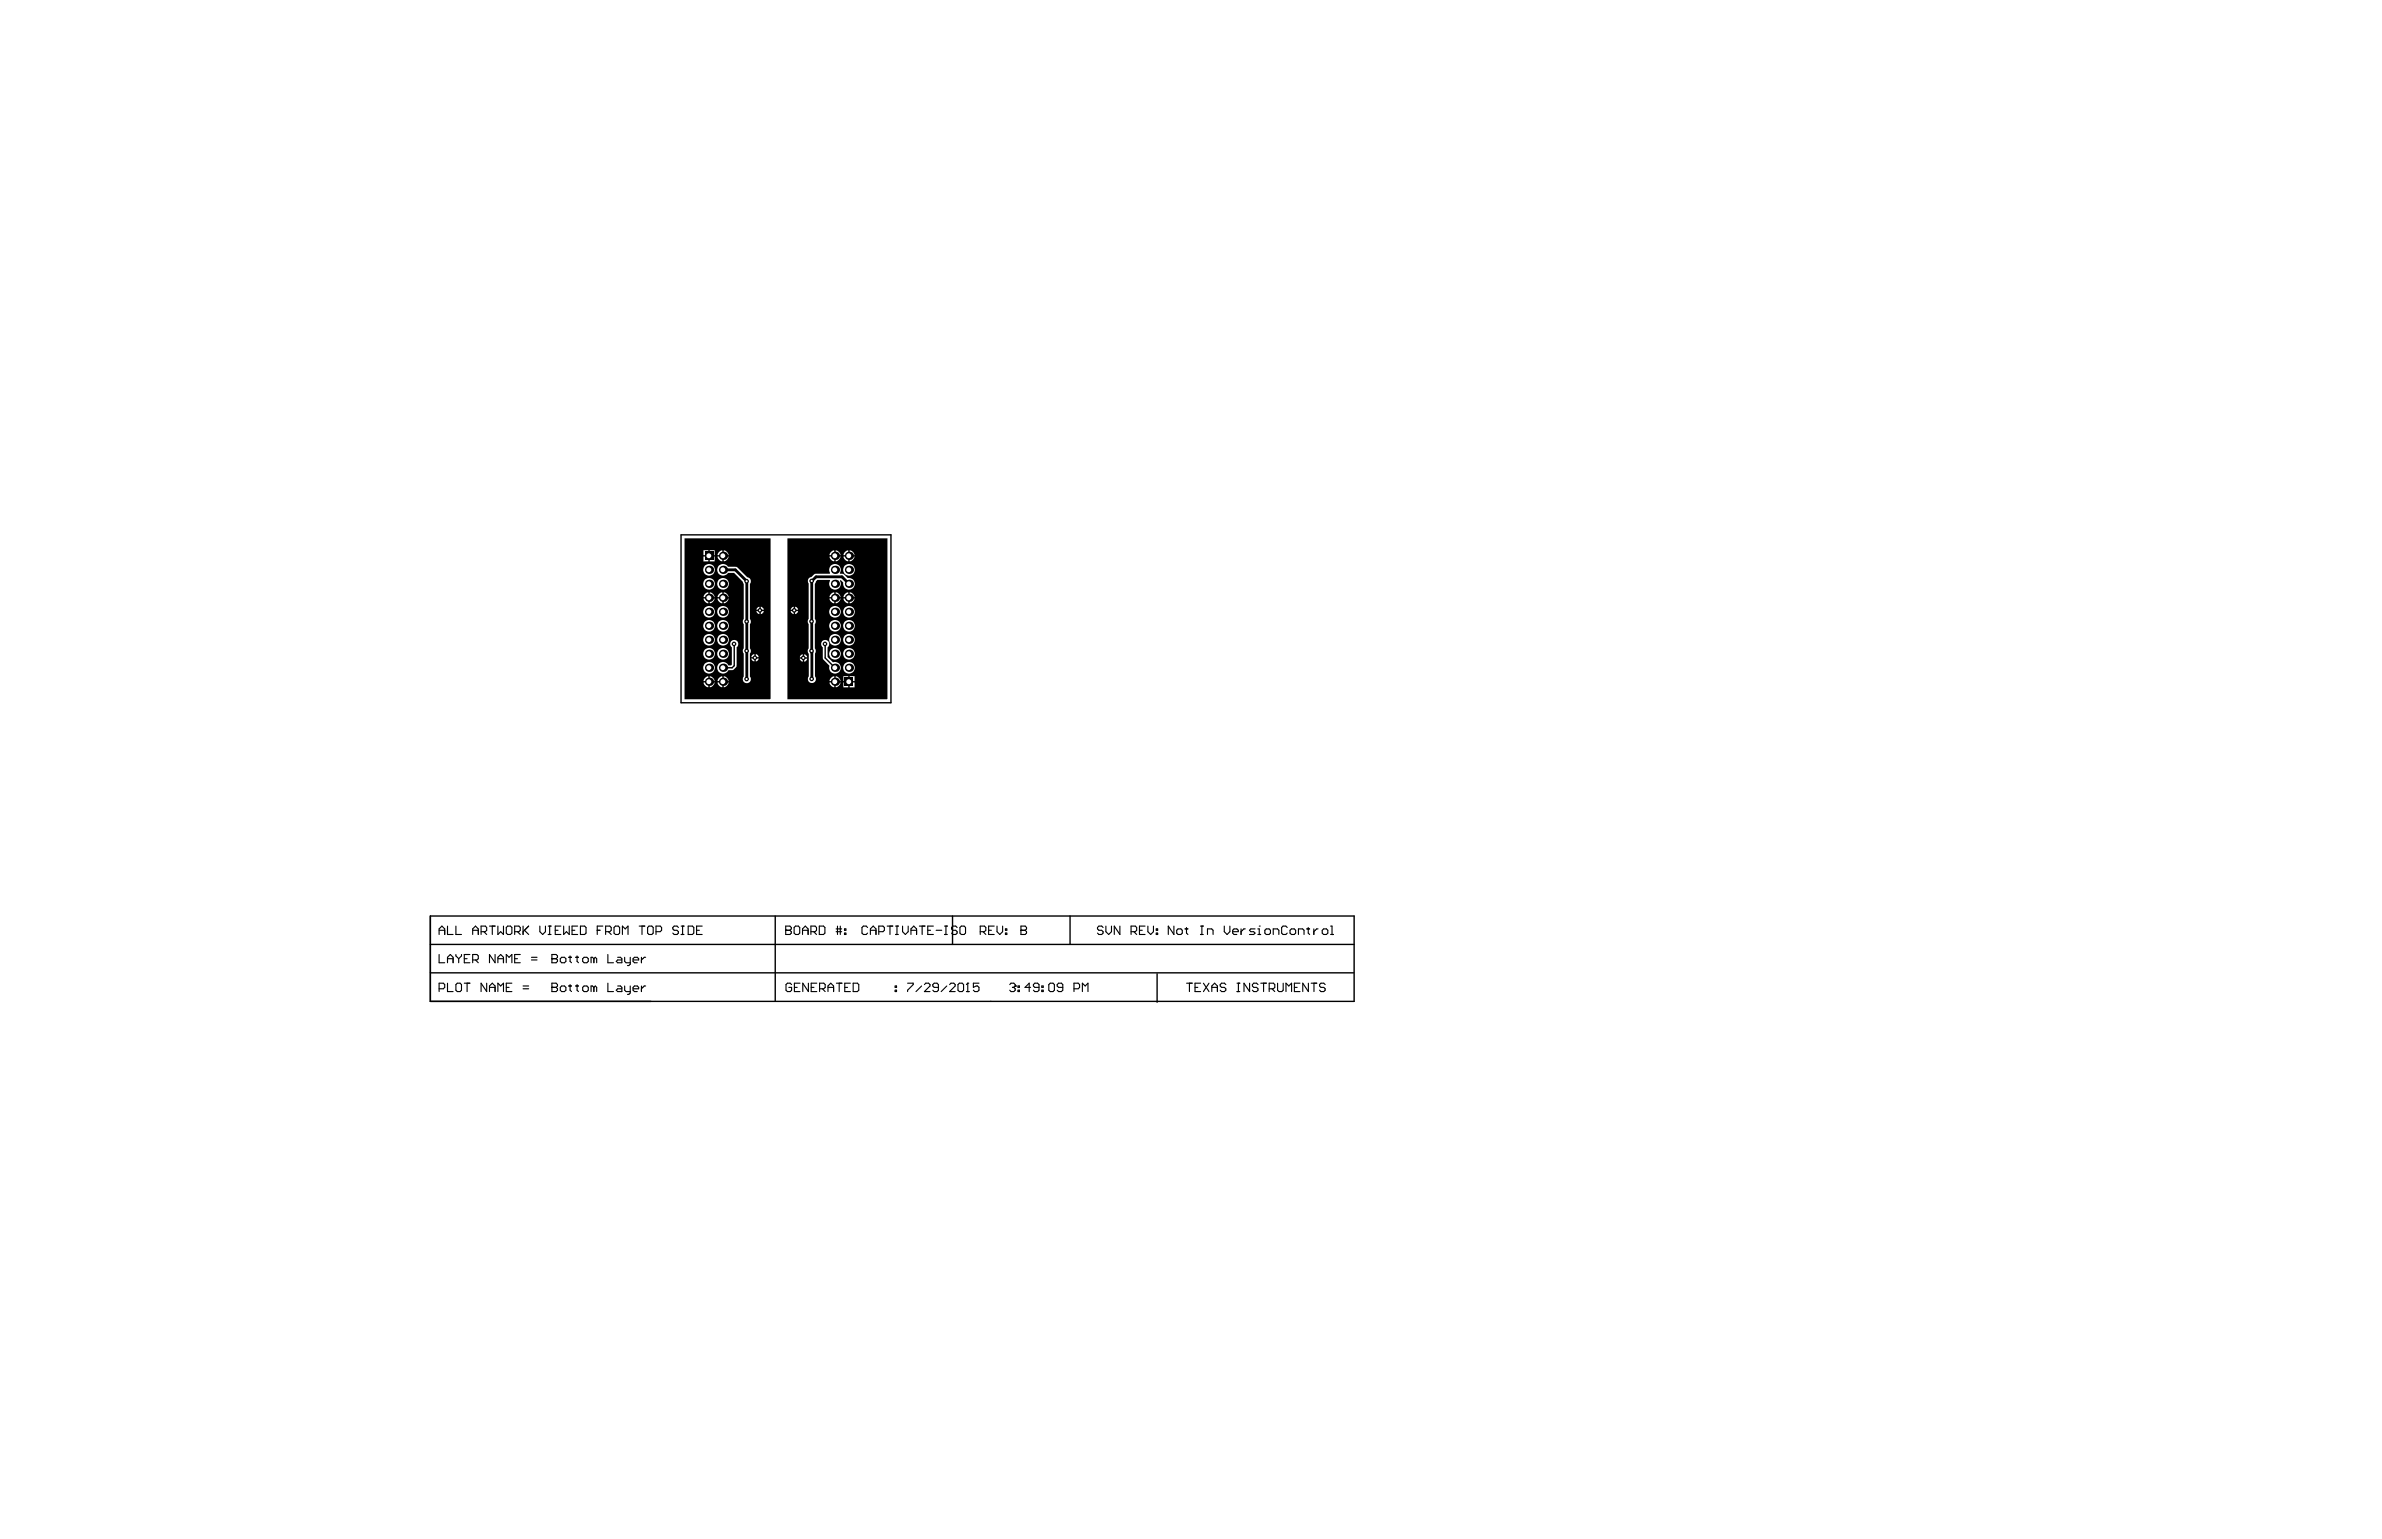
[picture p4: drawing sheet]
<svg xmlns="http://www.w3.org/2000/svg" width="432mm" height="279mm" viewBox="0 0 432 279" stroke-linecap="round" stroke-linejoin="round" font-family="sans-serif">
<path d="M123.5 97h38v30.4h-38zM133.1 116.8v3.9l-.4 .4h-1.6M149.6 116.8v2.5l1.8 1.8M78 166.1v15.5h167.5v-15.5h-167.5v15.5M78 176.4h167.4M78 171.2h167.5M140.5 166.1v15.5M172.7 166.1v5.1M194 166.1v5.1M209.8 176.6v5.1" fill="none" stroke="#000" stroke-width=".25"/>
<g fill="none" stroke="#000" stroke-width=".2">
<path d="M79.6 169.4v-1l.5-.5 .5 .5v1M79.6 173.1v1.5h1M79.6 179.3h.8l.2-.3v-.5l-.2-.2h-.8v1.5M79.6 168.7h1M81.1 167.9v1.5h1M81.1 174.6v-1l.5-.5 .5 .5v1M81.1 178.3v1.5h1M81.1 173.8h1M82.6 167.9v1.5h1.1M82.6 173.1v.2l.6 .5M82.9 178.3h.5l.3 .2v1l-.3 .3h-.5l-.3-.3v-1zM83.2 173.8v.8"/>
<path d="M83.7 173.1v.2l-.5 .5M84.2 178.3h1M84.2 173.8h.5M84.7 178.3v1.5M85.2 173.1h-1v1.5h1M85.7 168.7h1M85.7 174.1h.7l.3-.3v-.5l-.3-.2h-.7v1.5M85.7 169.4v-1l.5-.5 .5 .5v1M86.2 174.1l.5 .5M87.2 168.9h.8l.2-.2v-.5l-.2-.3h-.8v1.5M87.7 168.9l.5 .5M88.2 178.3v1.5l-1-1.5v1.5"/>
<path d="M88.7 179.8v-1l.5-.5 .5 .5v1M88.7 179h1M88.7 167.9h1M89.2 167.9v1.5M89.7 173.1v1.5l-1-1.5v1.5M90.3 167.9v1.5l.5-.5 .5 .5v-1.5M90.3 174.6v-1l.5-.5 .5 .5v1M90.3 179.8v-1.5l.5 .5 .5-.5v1.5M90.3 173.8h1M91.8 179h.5M91.8 174.6v-1.5l.5 .5 .5-.5v1.5M92 167.9h.5l.3 .3v1l-.3 .2h-.5l-.2-.2v-1z"/>
<path d="M92.8 178.3h-1v1.5h1M93.3 168.9h.8l.2-.2v-.5l-.2-.3h-.8v1.5M93.3 173.8h.5M93.8 168.9l.5 .5M94.3 173.1h-1v1.5h1M94.8 179.3h1M94.8 178.8h1M94.8 167.9v1.5M95.1 168.7l.7 .7M95.8 167.9l-1 1M96.3 174.1h1.1M96.3 173.6h1.1"/>
<path d="M97.9 167.9v1l.5 .5 .5-.5v-1M99.4 169.4h.5M99.4 167.9h.5M99.6 167.9v1.5M100 179h.1M100 173.8h.1M100 178.3h.8l.3 .2v.3l-.3 .2 .3 .3v.2l-.3 .3h-.8zM100 179h.8M100 173.1h.8l.3 .2v.3l-.3 .2 .3 .3v.2l-.3 .3h-.8zM100 173.8h.8M100.7 168.7h.5M101.7 167.9h-1v1.5h1"/>
<path d="M101.8 178.8h.5l.3 .2v.5l-.3 .3h-.5l-.2-.3v-.5zM101.8 173.6h.5l.3 .2v.5l-.3 .3h-.5l-.2-.3v-.5zM102.2 167.9v1.5l.5-.5 .5 .5v-1.5M103.1 178.8h.5M103.1 173.6h.5M103.3 173.3v1l.3 .3M103.3 178.5v1l.3 .3M103.7 168.7h.5M104.4 178.8h.5M104.4 173.6h.5M104.6 173.3v1l.3 .3M104.6 178.5v1l.3 .3"/>
<path d="M104.7 167.9h-1v1.5h1M105.2 167.9h.8l.2 .3v1l-.2 .2h-.8zM105.9 178.8h.5l.2 .2v.5l-.2 .3h-.5l-.3-.3v-.5zM105.9 173.6h.5l.2 .2v.5l-.2 .3h-.5l-.3-.3v-.5zM107.7 179l-.3-.2h-.3v1M107.7 173.8l-.3-.2h-.3v1M107.7 173.8v.8M107.7 179v.8M107.7 179l.2-.2 .3 .2v.8M107.7 173.8l.2-.2 .3 .2v.8M108.3 168.7h.5M109.3 167.9h-1v1.5"/>
<path d="M109.8 168.9h.7l.3-.2v-.5l-.3-.3h-.7v1.5M110.2 178.3v1.5h1M110.2 173.1v1.5h1M110.3 168.9l.5 .5M111.6 167.9h.5l.2 .3v1l-.2 .2h-.5l-.3-.2v-1zM112 178.8h.5l.2 .2v.8h-.7l-.3-.3 .3-.2h.7M112 173.6h.5l.2 .2v.8h-.7l-.3-.3 .3-.2h.7M112.8 169.4v-1.5l.5 .5 .5-.5v1.5M113.2 178.8v.7l.3 .3h.8M113.2 173.6v.7l.3 .3h.8M114.3 173.6v1.2l-.3 .3h-.3M114.3 178.8v1.2l-.3 .3h-.3"/>
<path d="M114.8 179.3h1v-.3l-.3-.2h-.5l-.2 .2v.5l.2 .3h.5M114.8 174.1h1v-.3l-.3-.2h-.5l-.2 .2v.5l.2 .3h.5M115.9 167.9h1M116.3 173.6v1M116.3 178.8v1M116.4 167.9v1.5M117 178.8h-.2l-.5 .5M117 173.6h-.2l-.5 .5M117.6 167.9h.6l.2 .3v1l-.2 .2h-.6l-.2-.2v-1zM118.9 168.9h.8l.2-.2v-.5l-.2-.3h-.8v1.5M123 168.2l-.3-.3h-.5l-.2 .3v.2l.2 .3h.5l.3 .2v.3l-.3 .2h-.5l-.2-.2M123.5 169.4h.5"/>
<path d="M123.5 167.9h.5M123.7 167.9v1.5M124.8 167.9h.7l.3 .3v1l-.3 .2h-.7zM126.3 168.7h.5M127.3 167.9h-1v1.5h1M142.4 168.7h.1M142.4 167.9h.8l.2 .3v.2l-.2 .3 .2 .2v.3l-.2 .2h-.8zM142.4 168.7h.8M143.5 178.5l-.3-.2h-.5l-.2 .2v1l.2 .3h.5l.3-.3v-.5h-.5M144 179h.5M144.2 167.9h.5l.3 .3v1l-.3 .2h-.5l-.2-.2v-1zM145 178.3h-1v1.5h1"/>
<path d="M145.5 168.7h1M145.5 169.4v-1l.5-.5 .5 .5v1M146.5 178.3v1.5l-1-1.5v1.5M147 168.9h.8l.2-.2v-.5l-.2-.3h-.8v1.5M147 179h.6M147.5 168.9l.5 .5M148.1 178.3h-1.1v1.5h1.1M148.5 167.9h.8l.2 .3v1l-.2 .2h-.8zM148.6 179.3h.7l.3-.3v-.5l-.3-.2h-.7v1.5M149.1 179.3l.5 .5M150.1 179h1M150.1 179.8v-1l.5-.5 .5 .5v1"/>
<path d="M151.6 168.9h1M151.6 168.4h1M151.6 178.3h1M151.8 167.9v1.5M152.1 178.3v1.5M152.3 167.9v1.5M153.1 169.2h.2v.2h-.2zM153.1 168.4h.2v.3h-.2zM153.1 179h.5M154.2 178.3h-1.1v1.5h1.1M154.7 178.3h.7l.3 .2v1l-.3 .3h-.7zM157.3 168.2l-.3-.3h-.5l-.2 .3v1l.2 .2h.5l.3-.2"/>
<path d="M157.8 168.7h1M157.8 169.4v-1l.5-.5 .5 .5v1M159.3 168.9h.8l.2-.2v-.5l-.2-.3h-.8v1.5M160.8 167.9h1M161.3 167.9v1.5M162.3 179.5h.2v.3h-.2zM162.3 178.8h.2v.2h-.2zM162.3 169.4h.6M162.3 167.9h.6M162.6 167.9v1.5M163.6 167.9v1l.5 .5 .5-.5v-1M164.5 178.3h1v.2l-1 1v.3"/>
<path d="M165.1 168.7h1.1M165.1 169.4v-1l.5-.5 .6 .5v1M166.7 167.9h1M167.1 178.8l-1.1 1M167.2 167.9v1.5M167.6 178.5l.2-.2h.5l.3 .2v.3l-1 1h1M168.2 168.7h.5M169.2 167.9h-1v1.5h1M169.7 168.7h1M170.1 179h-.8l-.2-.2v-.3l.2-.2h.6l.2 .2v1l-.2 .3h-.6l-.2-.3M171.2 169.4h.5M171.2 167.9h.5"/>
<path d="M171.5 167.9v1.5M171.6 178.8l-1 1M172.1 178.5l.3-.2h.5l.3 .2v.3l-1.1 1h1.1M173.5 168.2l-.2-.3h-.6l-.2 .3v.2l.2 .3h.6l.2 .2v.3l-.2 .2h-.6l-.2-.2M173.9 178.3h.5l.3 .2v1l-.3 .3h-.5l-.2-.3v-1zM174.3 167.9h.5l.2 .3v1l-.2 .2h-.5l-.3-.2v-1zM175.2 179.8h.5M175.4 178.3h.1M175.4 178.3v1.5M175.4 178.3l-.2 .2M177.5 178.3h-1.1v.7l.6-.2h.2l.3 .2v.5l-.3 .3h-.5l-.3-.3M177.7 168.9h.8l.2-.2v-.5l-.2-.3h-.8v1.5"/>
<path d="M178.2 168.9l.5 .5M179.2 168.7h.5M180.2 167.9h-1v1.5h1M180.7 167.9v1l.5 .5 .6-.5v-1M182.3 169.2h.2v.2h-.2zM182.3 168.4h.2v.3h-.2zM183 178.5l.3-.2h.5l.2 .2v.3M183.5 179h.3M183.8 179l.2 .3v.2l-.2 .3h-.5l-.3-.3M184 178.8h.1M184 178.8l-.2 .2M184.5 179.5h.3v.3h-.3z"/>
<path d="M184.5 178.8h.3v.2h-.3zM185.1 168.7h.1M185.1 167.9h.7l.3 .3v.2l-.3 .3 .3 .2v.3l-.3 .2h-.7zM185.1 168.7h.7M186.8 179h-1l.8-.7v1.5M188.3 179h-.7l-.3-.2v-.3l.3-.2h.5l.2 .2v1l-.2 .3h-.5l-.3-.3M188.9 179.5h.2v.3h-.2zM188.9 178.8h.2v.2h-.2zM190.4 178.3h.5l.2 .2v1l-.2 .3h-.5l-.3-.3v-1zM192.7 179h-.8l-.3-.2v-.3l.3-.2h.5l.3 .2v1l-.3 .3h-.5l-.3-.3M194.7 179.3h.7l.3-.3v-.5l-.3-.2h-.7v1.5M196.2 179.8v-1.5l.5 .5 .5-.5v1.5"/>
<path d="M200 168.2l-.3-.3h-.5l-.3 .3v.2l.3 .3h.5l.3 .2v.3l-.3 .2h-.5l-.3-.2M200.5 167.9v1l.5 .5 .5-.5v-1M203 167.9v1.5l-1-1.5v1.5M205 168.9h.8l.3-.2v-.5l-.3-.3h-.8v1.5M205.5 168.9l.6 .5M206.6 168.7h.5M207.6 167.9h-1v1.5h1M208.1 167.9v1l.5 .5 .5-.5v-1M209.6 169.2h.3v.2h-.3zM209.6 168.4h.3v.3h-.3zM212.8 167.9v1.5l-1-1.5v1.5M213.6 168.4h.5l.2 .3v.5l-.2 .2h-.5l-.3-.2v-.5z"/>
<path d="M214.8 168.4h.5M215.1 168.2v1l.2 .2M215.1 178.3h1M215.6 178.3v1.5M216.6 179h.5M217.6 169.4h.5M217.6 167.9h.5M217.6 178.3h-1v1.5h1M217.9 167.9v1.5M218.2 178.3l1 1.5M218.9 169.4v-1h.7l.3 .3v.7M219.2 178.3l-1 1.5"/>
<path d="M219.7 179h1M219.7 179.8v-1l.5-.5 .5 .5v1M221.9 167.9v1l.5 .5 .5-.5v-1M222.2 178.5l-.2-.2h-.6l-.2 .2v.3l.2 .2h.6l.2 .3v.2l-.2 .3h-.6l-.2-.3M223.5 168.9h1v-.2l-.3-.3h-.5l-.2 .3v.5l.2 .2h.5M224.2 178.3h.5M224.2 179.8h.5M224.5 178.3v1.5M225 168.4v1M225.7 168.4h-.2l-.5 .5M226.5 178.3v1.5l-1-1.5v1.5M227.5 168.4h-.7l-.3 .3 .3 .2h.5l.2 .3-.2 .2h-.8"/>
<path d="M228 169.4h.5M228 168.4h.3v1M228 178.5l-.2-.2h-.5l-.3 .2v.3l.3 .2h.5l.2 .3v.2l-.2 .3h-.5l-.3-.3M228.3 167.9h.1M228.6 178.3h1M229.1 178.3v1.5M229.5 168.4h.5l.3 .3v.5l-.3 .2h-.5l-.2-.2v-.5zM230.1 179.3h.7l.3-.3v-.5l-.3-.2h-.7v1.5M230.6 179.3l.5 .5M230.8 169.4v-1h.8l.2 .3v.7M231.6 178.3v1.2l.2 .3h.6l.2-.3v-1.2M233.1 179.8v-1.5l.5 .5 .5-.5v1.5"/>
<path d="M233.3 168.2l-.2-.3h-.5l-.3 .3v1l.3 .2h.5l.2-.2M234.1 168.4h.5l.3 .3v.5l-.3 .2h-.5l-.2-.2v-.5zM234.6 179h.5M235.4 169.4v-1h.7l.3 .3v.7M235.7 178.3h-1.1v1.5h1.1M236.9 168.4h.5M237.2 168.2v1l.2 .2M237.2 178.3v1.5l-1-1.5v1.5M237.7 178.3h1M238.2 168.4v1M238.2 178.3v1.5M238.9 168.4h-.2l-.5 .5"/>
<path d="M239.9 168.4h.5l.3 .3v.5l-.3 .2h-.5l-.2-.2v-.5zM240.2 178.5l-.2-.2h-.5l-.3 .2v.3l.3 .2h.5l.2 .3v.2l-.2 .3h-.5l-.3-.3M241.2 169.4h.5M241.2 167.9h.3v1.5"/>
</g>
<g fill="#000">
<path d="M124.1 97.6h15.6v29.1l-.1 .1h-15.5zM131.2 99.8v.9h.9l-.3-.6zM130.4 100.1l-.3 .6h.8v-.9zM128.7 99.8v.9h.8v-.9zM127.5 99.8v.9h.9v-.9zM131.2 100.9v.9h.1l.7-.5 .1-.4zM130.1 100.9l.3 .6 .5 .3v-.9zM128.7 100.9v.9h.8v-.9zM127.5 100.9v.9h.9v-.9zM127.5 103.3a1.06 1.06 0 0 0 2.1 0 1.06 1.06 0 0 0-2.1 0zM130 105.9a1.06 1.06 0 0 0 2.1 0 1.06 1.06 0 0 0-2.1 0zM127.5 105.9a1.06 1.06 0 0 0 2.1 0 1.06 1.06 0 0 0-2.1 0zM131.2 107.4v.9h.9l-.3-.6zM130.4 107.7l-.3 .6h.8v-.9zM128.7 107.4v.9h.8l-.3-.6zM127.8 107.7l-.3 .6h.9v-.9zM131.2 108.5v.9h.1l.7-.5 .1-.4zM130.1 108.5l.3 .6 .5 .3v-.9zM128.7 108.5v.9h.1l.6-.5 .1-.4zM127.5 108.5l.3 .6 .6 .3v-.9zM137.9 110v.6h.6l-.1-.3zM137.4 110.1l-.3 .5h.6v-.6zM137.9 110.8v.6l.5-.4 .1-.2zM137.1 110.8l.2 .4 .4 .2v-.6zM130 110.9a1.06 1.06 0 0 0 2.1 0 1.06 1.06 0 0 0-2.1 0zM127.5 110.9a1.06 1.06 0 0 0 2.1 0 1.06 1.06 0 0 0-2.1 0zM130 113.5a1.06 1.06 0 0 0 2.1 0 1.06 1.06 0 0 0-2.1 0zM127.5 113.5a1.06 1.06 0 0 0 2.1 0 1.06 1.06 0 0 0-2.1 0zM130 116a1.06 1.06 0 0 0 2.1 0 1.06 1.06 0 0 0-2.1 0zM127.5 116a1.06 1.06 0 0 0 2.1 0 1.06 1.06 0 0 0-2.1 0zM137 118.6v.6h.5l-.1-.4zM136.4 118.8l-.2 .4h.6v-.6zM130 118.5a1.06 1.06 0 0 0 2.1 0 1.06 1.06 0 0 0-2.1 0zM127.5 118.5a1.06 1.06 0 0 0 2.1 0 1.06 1.06 0 0 0-2.1 0zM137 119.4l.1 .5 .3-.1 .1-.4zM136.2 119.4l.2 .4 .4 .1v-.5zM132.6 116.2l-.2 .6 .3 .6v3.1l-.2 .1h-.5a1.06 1.06 0 0 0-1.6-.4 1.06 1.06 0 0 0 0 1.7 1.06 1.06 0 0 0 1.6-.4h.9l.6-.6v-3.5a.74 .74 0 0 0 .2-1.1 .74 .74 0 0 0-1.1-.1zM127.5 121.1a1.06 1.06 0 0 0 2.1 0 1.06 1.06 0 0 0-2.1 0zM131.2 122.6v.9h.9l-.3-.6zM130.4 122.9l-.3 .6h.8v-.9zM128.7 122.6v.9h.8l-.3-.6zM127.8 122.9l-.3 .6h.9v-.9zM130.3 102.6a1.06 1.06 0 0 0 .1 1.6 1.06 1.06 0 0 0 1.6-.3h1.1l1.5 1.6 .2 .4v6.4l-.2 .4 .2 .5v4.4l-.2 .4 .2 .5v4.2a.73 .73 0 0 0 .1 1 .73 .73 0 0 0 1 0 .73 .73 0 0 0 0-1v-4.2l.2-.5-.2-.4v-4.4l.2-.5-.2-.4v-6.4a.72 .72 0 0 0-.4-1.2l-2-1.9h-1.5l-.4-.4a1.06 1.06 0 0 0-1.3 .2zM131.2 123.7v.9h.1l.7-.5 .1-.4zM130.1 123.7l.3 .6 .5 .3v-.9zM128.7 123.7v.9h.1l.6-.5 .1-.4zM127.5 123.7l.3 .6 .6 .3v-.9z"/>
<path d="M142.7 97.6h18.2v29.1l-.1 .1h-18.1zM154 99.8v.9h.9l-.3-.6zM153.2 100.1l-.3 .6h.9v-.9zM151.5 99.8v.9h.9l-.3-.6zM150.7 100.1l-.3 .6h.8v-.9zM154 100.9v.9h.2l.6-.5 .1-.4zM152.9 100.9l.3 .6 .6 .3v-.9zM151.5 100.9v.9h.1l.6-.5 .2-.4zM150.4 100.9l.3 .6 .5 .3v-.9zM152.8 103.3a1.1 1.1 0 0 0 2.2 0 1.1 1.1 0 0 0-2.2 0zM146.6 104.8l-.2 .5 .2 .5v6.4l-.2 .5 .2 .4v4.5l-.2 .4 .2 .5v4.2a.73 .73 0 0 0 .1 .9 .73 .73 0 0 0 1 0 .73 .73 0 0 0 0-.9v-4.2l.2-.5-.2-.4v-4.5l.2-.4-.2-.5v-6.3l.5-.8h2.2l.1 .2a1.07 1.07 0 0 0 .9 1.6 1.07 1.07 0 0 0 .9-1.6l.1-.1 .5 .4a1.07 1.07 0 0 0 .9 1.3 1.07 1.07 0 0 0 1.2-1.1 1.07 1.07 0 0 0-1.3-1l-.8-.7-.6-.1-.1-.1a1.06 1.06 0 0 0-.8-1.6 1.06 1.06 0 0 0-.9 1.6l-.1 .1-2.7 .1-.6 .5zM154 107.4v.9h.9l-.3-.6zM153.2 107.7l-.3 .6h.9v-.9zM151.5 107.4v.9h.9l-.3-.6zM150.7 107.7l-.3 .6h.8v-.9zM154 108.5v.9h.2l.6-.5 .1-.4zM152.9 108.5l.3 .6 .6 .3v-.9zM151.5 108.5v.9h.1l.6-.5 .2-.4zM150.4 108.5l.3 .6 .5 .3v-.9zM144.1 110v.6h.6l-.3-.5zM143.7 110.1l-.4 .5h.6v-.6zM144.1 110.8v.6l.3-.1 .3-.5zM143.3 110.8l.1 .2 .5 .4v-.6zM152.8 110.9a1.1 1.1 0 0 0 2.2 0 1.1 1.1 0 0 0-2.2 0zM150.3 110.9a1.06 1.06 0 0 0 2.1 0 1.06 1.06 0 0 0-2.1 0zM152.8 113.5a1.1 1.1 0 0 0 2.2 0 1.1 1.1 0 0 0-2.2 0zM150.3 113.5a1.06 1.06 0 0 0 2.1 0 1.06 1.06 0 0 0-2.1 0zM152.8 116a1.1 1.1 0 0 0 2.2 0 1.1 1.1 0 0 0-2.2 0zM150.3 116a1.06 1.06 0 0 0 2.1 0 1.06 1.06 0 0 0-2.1 0zM145.8 118.6v.6h.5v-.3zM145.3 118.7l-.3 .5h.5v-.6zM152.8 118.5a1.1 1.1 0 0 0 2.2 0 1.1 1.1 0 0 0-2.2 0zM150.3 118.5a1.06 1.06 0 0 0 2.1 0 1.06 1.06 0 0 0-2.1 0zM145.8 119.4v.6l.3-.2 .2-.4zM145 119.4l.3 .5 .2 .1v-.6zM152.8 121.1a1.1 1.1 0 0 0 2.2 0 1.1 1.1 0 0 0-2.2 0zM149.1 116.2l-.2 .6 .3 .6v2.1l1.2 1.2a1.06 1.06 0 0 0 .8 1.4 1.06 1.06 0 0 0 1.2-1.1 1.06 1.06 0 0 0-1.4-.9l-1-1v-1.7a.74 .74 0 0 0 .1-1.1 .74 .74 0 0 0-1-.1zM154 122.6v.9h.9v-.9zM152.9 122.6v.9h.9v-.9zM151.5 122.6v.9h.9l-.3-.6zM150.7 122.9l-.3 .6h.8v-.9zM151.5 123.7v.9h.1l.6-.5 .2-.4zM150.4 123.7l.3 .6 .5 .3v-.9zM154 123.7v.9h.9v-.9zM152.9 123.7v.9h.9v-.9z"/>
<circle cx="144" cy="110.7" r=".42"/>
</g>
<path d="M131.1 103.3h2.2l2.1 2.1v17.7M153.9 105.9l-1.3-1.3h-4.7l-.7 .8v17.7" fill="none" stroke="#000" stroke-width=".51"/>
<circle cx="144" cy="110.7" r=".19" fill="#fff"/>
<circle cx="133.1" cy="116.8" r=".42" fill="#000"/>
<circle cx="133.1" cy="116.8" r=".19" fill="#fff"/>
<circle cx="135.3" cy="123.1" r=".42" fill="#000"/>
<circle cx="135.3" cy="123.1" r=".19" fill="#fff"/>
<circle cx="147.1" cy="105.3" r=".42" fill="#000"/>
<circle cx="147.1" cy="105.3" r=".19" fill="#fff"/>
<circle cx="147.1" cy="112.7" r=".42" fill="#000"/>
<circle cx="147.1" cy="112.7" r=".19" fill="#fff"/>
<circle cx="147.1" cy="123.1" r=".42" fill="#000"/>
<circle cx="147.1" cy="123.1" r=".19" fill="#fff"/>
<circle cx="135.3" cy="105.4" r=".42" fill="#000"/>
<circle cx="135.3" cy="105.4" r=".19" fill="#fff"/>
<circle cx="137.8" cy="110.7" r=".42" fill="#000"/>
<circle cx="137.8" cy="110.7" r=".19" fill="#fff"/>
<circle cx="135.3" cy="112.7" r=".42" fill="#000"/>
<circle cx="135.3" cy="112.7" r=".19" fill="#fff"/>
<circle cx="149.5" cy="116.8" r=".42" fill="#000"/>
<circle cx="149.5" cy="116.8" r=".19" fill="#fff"/>
<circle cx="147.1" cy="118" r=".42" fill="#000"/>
<circle cx="147.1" cy="118" r=".19" fill="#fff"/>
<circle cx="145.6" cy="119.3" r=".42" fill="#000"/>
<circle cx="145.6" cy="119.3" r=".19" fill="#fff"/>
<circle cx="135.3" cy="118" r=".42" fill="#000"/>
<circle cx="135.3" cy="118" r=".19" fill="#fff"/>
<circle cx="136.8" cy="119.3" r=".42" fill="#000"/>
<circle cx="136.8" cy="119.3" r=".19" fill="#fff"/>
<path d="M153.1 122.9h1.6v1.5h-1.6z" fill-rule="evenodd" fill="#000"/>
<circle cx="153.9" cy="123.6" r=".44" fill="#fff"/>
<circle cx="153.9" cy="113.5" r=".75" fill="#000"/>
<circle cx="153.9" cy="113.5" r=".44" fill="#fff"/>
<circle cx="153.9" cy="103.3" r=".75" fill="#000"/>
<circle cx="153.9" cy="103.3" r=".44" fill="#fff"/>
<circle cx="153.9" cy="118.5" r=".75" fill="#000"/>
<circle cx="153.9" cy="118.5" r=".44" fill="#fff"/>
<circle cx="153.9" cy="121.1" r=".75" fill="#000"/>
<circle cx="153.9" cy="121.1" r=".44" fill="#fff"/>
<circle cx="153.9" cy="110.9" r=".75" fill="#000"/>
<circle cx="153.9" cy="110.9" r=".44" fill="#fff"/>
<circle cx="153.9" cy="116" r=".75" fill="#000"/>
<circle cx="153.9" cy="116" r=".44" fill="#fff"/>
<circle cx="153.9" cy="105.9" r=".75" fill="#000"/>
<circle cx="153.9" cy="105.8" r=".44" fill="#fff"/>
<circle cx="153.9" cy="108.4" r=".75" fill="#000"/>
<circle cx="153.9" cy="108.4" r=".44" fill="#fff"/>
<circle cx="153.9" cy="100.8" r=".75" fill="#000"/>
<circle cx="153.9" cy="100.8" r=".44" fill="#fff"/>
<circle cx="128.5" cy="123.6" r=".75" fill="#000"/>
<circle cx="128.5" cy="123.6" r=".44" fill="#fff"/>
<circle cx="131.1" cy="123.6" r=".75" fill="#000"/>
<circle cx="131" cy="123.6" r=".44" fill="#fff"/>
<circle cx="128.5" cy="113.5" r=".75" fill="#000"/>
<circle cx="128.5" cy="113.5" r=".44" fill="#fff"/>
<circle cx="131.1" cy="113.5" r=".75" fill="#000"/>
<circle cx="131" cy="113.5" r=".44" fill="#fff"/>
<circle cx="128.5" cy="103.3" r=".75" fill="#000"/>
<circle cx="128.5" cy="103.3" r=".44" fill="#fff"/>
<circle cx="131.1" cy="103.3" r=".75" fill="#000"/>
<circle cx="131" cy="103.3" r=".44" fill="#fff"/>
<circle cx="151.4" cy="123.6" r=".75" fill="#000"/>
<circle cx="151.3" cy="123.6" r=".44" fill="#fff"/>
<circle cx="151.4" cy="113.5" r=".75" fill="#000"/>
<circle cx="151.3" cy="113.5" r=".44" fill="#fff"/>
<circle cx="151.4" cy="103.3" r=".75" fill="#000"/>
<circle cx="151.3" cy="103.3" r=".44" fill="#fff"/>
<circle cx="128.5" cy="118.5" r=".75" fill="#000"/>
<circle cx="128.5" cy="118.5" r=".44" fill="#fff"/>
<circle cx="131.1" cy="118.5" r=".75" fill="#000"/>
<circle cx="131" cy="118.5" r=".44" fill="#fff"/>
<circle cx="128.5" cy="121.1" r=".75" fill="#000"/>
<circle cx="128.5" cy="121.1" r=".44" fill="#fff"/>
<circle cx="131.1" cy="121.1" r=".75" fill="#000"/>
<circle cx="131" cy="121.1" r=".44" fill="#fff"/>
<circle cx="128.5" cy="110.9" r=".75" fill="#000"/>
<circle cx="128.5" cy="110.9" r=".44" fill="#fff"/>
<circle cx="131.1" cy="110.9" r=".75" fill="#000"/>
<circle cx="131" cy="110.9" r=".44" fill="#fff"/>
<circle cx="128.5" cy="116" r=".75" fill="#000"/>
<circle cx="128.5" cy="116" r=".44" fill="#fff"/>
<circle cx="131.1" cy="116" r=".75" fill="#000"/>
<circle cx="131" cy="116" r=".44" fill="#fff"/>
<circle cx="128.5" cy="105.9" r=".75" fill="#000"/>
<circle cx="128.5" cy="105.8" r=".44" fill="#fff"/>
<circle cx="131.1" cy="105.9" r=".75" fill="#000"/>
<circle cx="131" cy="105.8" r=".44" fill="#fff"/>
<circle cx="128.5" cy="108.4" r=".75" fill="#000"/>
<circle cx="128.5" cy="108.4" r=".44" fill="#fff"/>
<circle cx="131.1" cy="108.4" r=".75" fill="#000"/>
<circle cx="131" cy="108.4" r=".44" fill="#fff"/>
<circle cx="151.4" cy="118.5" r=".75" fill="#000"/>
<circle cx="151.3" cy="118.5" r=".44" fill="#fff"/>
<circle cx="151.4" cy="121.1" r=".75" fill="#000"/>
<circle cx="151.3" cy="121.1" r=".44" fill="#fff"/>
<circle cx="151.4" cy="110.9" r=".75" fill="#000"/>
<circle cx="151.3" cy="110.9" r=".44" fill="#fff"/>
<circle cx="151.4" cy="116" r=".75" fill="#000"/>
<circle cx="151.3" cy="116" r=".44" fill="#fff"/>
<circle cx="151.4" cy="105.9" r=".75" fill="#000"/>
<circle cx="151.3" cy="105.8" r=".44" fill="#fff"/>
<circle cx="151.4" cy="108.4" r=".75" fill="#000"/>
<circle cx="151.3" cy="108.4" r=".44" fill="#fff"/>
<path d="M127.8 100h1.5v1.5h-1.5z" fill-rule="evenodd" fill="#000"/>
<circle cx="128.5" cy="100.8" r=".44" fill="#fff"/>
<circle cx="131.1" cy="100.8" r=".75" fill="#000"/>
<circle cx="131" cy="100.8" r=".44" fill="#fff"/>
<circle cx="151.4" cy="100.8" r=".75" fill="#000"/>
<circle cx="151.3" cy="100.8" r=".44" fill="#fff"/>
</svg>
